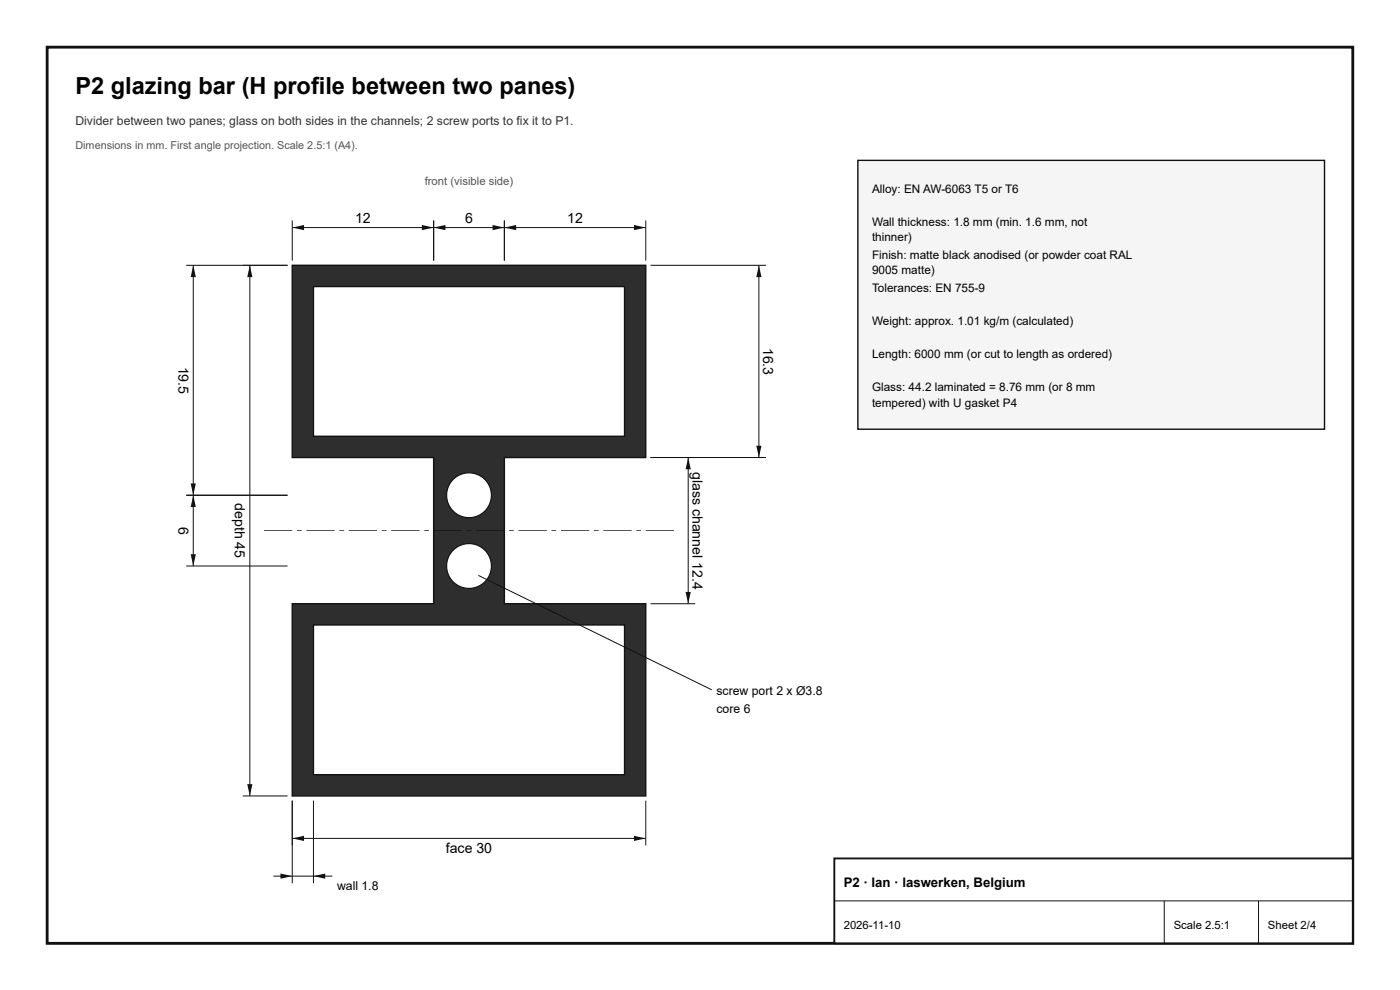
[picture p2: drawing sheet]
<svg xmlns="http://www.w3.org/2000/svg" width="297mm" height="210mm" viewBox="0 0 297 210" stroke-linecap="round" stroke-linejoin="round" font-family="sans-serif">
<defs><g id="words">
<text font-size="5" x="16" y="20">P2 glazing bar (H profile between two panes)</text>
<g font-size="3">
<text x="75.3" y="47.3">12</text>
<text x="98.7" y="47.3">6</text>
<text x="120.3" y="47.3">12</text>
<text x="37.9" y="77.7" transform="rotate(90 37.9 77.7)">19.5</text>
<text x="161.9" y="73.7" transform="rotate(90 161.9 73.7)">16.3</text>
<text x="146.9" y="100" transform="rotate(90 146.9 100)">glass channel 12.4</text>
<text x="49.9" y="106.7" transform="rotate(90 49.9 106.7)">depth 45</text>
<text x="37.9" y="111.7" transform="rotate(90 37.9 111.7)">6</text>
<text x="94.6" y="180.9">face 30</text>
</g>
<text font-size="2.8" x="179" y="188">P2 · Ian · laswerken, Belgium</text>
<text font-size="2.6" fill="#333" x="16" y="26.5">Divider between two panes; glass on both sides in the channels; 2 screw ports to fix it to P1.</text>
<g font-size="2.6">
<text x="152" y="147.2">screw port 2 x Ø3.8</text>
<text x="152" y="151.2">core 6</text>
<text x="71.5" y="188.6">wall 1.8</text>
</g>
<g font-size="2.5">
<text x="185" y="41">Alloy: EN AW-6063 T5 or T6</text>
<text x="185" y="48">Wall thickness: 1.8 mm (min. 1.6 mm, not</text>
<text x="185" y="51.2">thinner)</text>
<text x="185" y="55">Finish: matte black anodised (or powder coat RAL</text>
<text x="185" y="58.2">9005 matte)</text>
<text x="185" y="62">Tolerances: EN 755-9</text>
<text x="185" y="69">Weight: approx. 1.01 kg/m (calculated)</text>
<text x="185" y="76">Length: 6000 mm (or cut to length as ordered)</text>
<text x="185" y="83">Glass: 44.2 laminated = 8.76 mm (or 8 mm</text>
<text x="185" y="86.2">tempered) with U gasket P4</text>
</g>
<text font-size="2.4" fill="#555" x="90.1" y="39.2">front (visible side)</text>
<g font-size="2.4">
<text x="179" y="197">2026-11-10</text>
<text x="249" y="197">Scale 2.5:1</text>
<text x="269" y="197">Sheet 2/4</text>
</g>
<text font-size="2.3" fill="#555" x="16" y="31.5">Dimensions in mm. First angle projection. Scale 2.5:1 (A4).</text>
</g></defs>
<path d="M10 10h277v190h-277z" fill="none" stroke="#111" stroke-width=".6"/>
<path d="M62 56.2h75v40.8h-30v31h30v40.7h-75v-40.7h30v-31h-30zM66.5 60.7h66v31.8h-66zM66.5 132.5h66v31.7h-66z" fill-rule="evenodd" fill="#2b2f33"/>
<path d="M62 56.2h75v40.8h-30v31h30v40.7h-75v-40.7h30v-31h-30zM66.5 60.7h66v31.8h-66zM66.5 132.5h66v31.7h-66z" fill="none" stroke="#111" stroke-width=".3"/>
<circle cx="99.5" cy="105" r="4.7" fill="#fff"/>
<circle cx="99.5" cy="105" r="4.7" fill="none" stroke="#111" stroke-width=".25"/>
<circle cx="99.5" cy="120" r="4.7" fill="#fff"/>
<circle cx="99.5" cy="120" r="4.7" fill="none" stroke="#111" stroke-width=".25"/>
<path d="M56 112.4h6v.2h-6zM63 112.4h1v.2h-1zM65 112.4h6v.2h-6zM72 112.4h1v.2h-1zM74 112.4h6v.2h-6zM81 112.4h1v.2h-1zM83 112.4h6v.2h-6zM90 112.4h1v.2h-1zM92 112.4h6v.2h-6zM99 112.4h1v.2h-1zM101 112.4h6v.2h-6zM108 112.4h1v.2h-1zM110 112.4h6v.2h-6zM117 112.4h1v.2h-1zM119 112.4h6v.2h-6zM126 112.4h1v.2h-1zM128 112.4h6v.2h-6zM135 112.4h1v.2h-1zM137 112.4h6v.2h-6z" fill="#111"/>
<path d="M62 169.7v9.5M62 177.7h75M137 169.7v9.5" fill="none" stroke="#111" stroke-width=".21"/>
<g fill="#111">
<path d="M62 177.7l2.5-.5v1.1z"/>
<path d="M134.5 177.2l2.5 .5-2.5 .6z"/>
</g>
<path d="M51.5 56.2h9.5M53 56.2v112.5M51.5 168.7h9.5" fill="none" stroke="#111" stroke-width=".21"/>
<g fill="#111">
<path d="M53 56.2l.6 2.5h-1.1z"/>
<path d="M52.5 166.2h1.1l-.6 2.5z"/>
</g>
<path d="M62 46.7v8.5M62 48.2h30M92 46.7v8.5" fill="none" stroke="#111" stroke-width=".21"/>
<g fill="#111">
<path d="M62 48.2l2.5-.5v1.1z"/>
<path d="M89.5 47.7l2.5 .5-2.5 .6z"/>
</g>
<path d="M92 46.7v8.5M92 48.2h15M107 46.7v8.5" fill="none" stroke="#111" stroke-width=".21"/>
<g fill="#111">
<path d="M92 48.2l2.5-.5v1.1z"/>
<path d="M104.5 47.7l2.5 .5-2.5 .6z"/>
</g>
<path d="M107 46.7v8.5M107 48.2h30M137 46.7v8.5" fill="none" stroke="#111" stroke-width=".21"/>
<g fill="#111">
<path d="M107 48.2l2.5-.5v1.1z"/>
<path d="M134.5 47.7l2.5 .5-2.5 .6z"/>
</g>
<path d="M138 97h9.5M146 97v31M138 128h9.5" fill="none" stroke="#111" stroke-width=".21"/>
<g fill="#111">
<path d="M146 97l.5 2.5h-1.1z"/>
<path d="M145.4 125.5h1.1l-.5 2.5z"/>
</g>
<path d="M138 56.2h24.5M161 56.2v40.8M138 97h24.5" fill="none" stroke="#111" stroke-width=".21"/>
<g fill="#111">
<path d="M161 56.2l.5 2.5h-1.1z"/>
<path d="M160.4 94.5h1.1l-.5 2.5z"/>
</g>
<path d="M39.5 56.2h21.5M41 56.2v48.8M39.5 105h21.5" fill="none" stroke="#111" stroke-width=".21"/>
<g fill="#111">
<path d="M41 56.2l.6 2.5h-1.1z"/>
<path d="M40.5 102.5h1.1l-.6 2.5z"/>
</g>
<path d="M39.5 105h21.5M39.5 120h21.5M41 105v15" fill="none" stroke="#111" stroke-width=".21"/>
<g fill="#111">
<path d="M41 105l.6 2.5h-1.1z"/>
<path d="M40.5 117.5h1.1l-.6 2.5z"/>
</g>
<path d="M101.5 122l49.5 24.2M62 169.7v17.5M66.5 169.7v17.5M62 185.7h4.5" fill="none" stroke="#111" stroke-width=".21"/>
<g fill="#111">
<path d="M59.5 185.2l2.5 .5-2.5 .6z"/>
<path d="M66.5 185.7l2.5-.5v1.1z"/>
</g>
<path d="M58 185.7h4M66.5 185.7h4" fill="none" stroke="#111" stroke-width=".21"/>
<path d="M182 34h99v57h-99z" fill="#f4f5f6"/>
<path d="M182 34h99v57h-99z" fill="none" stroke="#111" stroke-width=".3"/>
<path d="M177 182h110v18h-110z" fill="#fff"/>
<path d="M177 182h110v18h-110z" fill="none" stroke="#111" stroke-width=".4"/>
<path d="M177 191h110M247 191v9M267 191v9" fill="none" stroke="#111" stroke-width=".21"/>
<use href="#words"/>
</svg>
